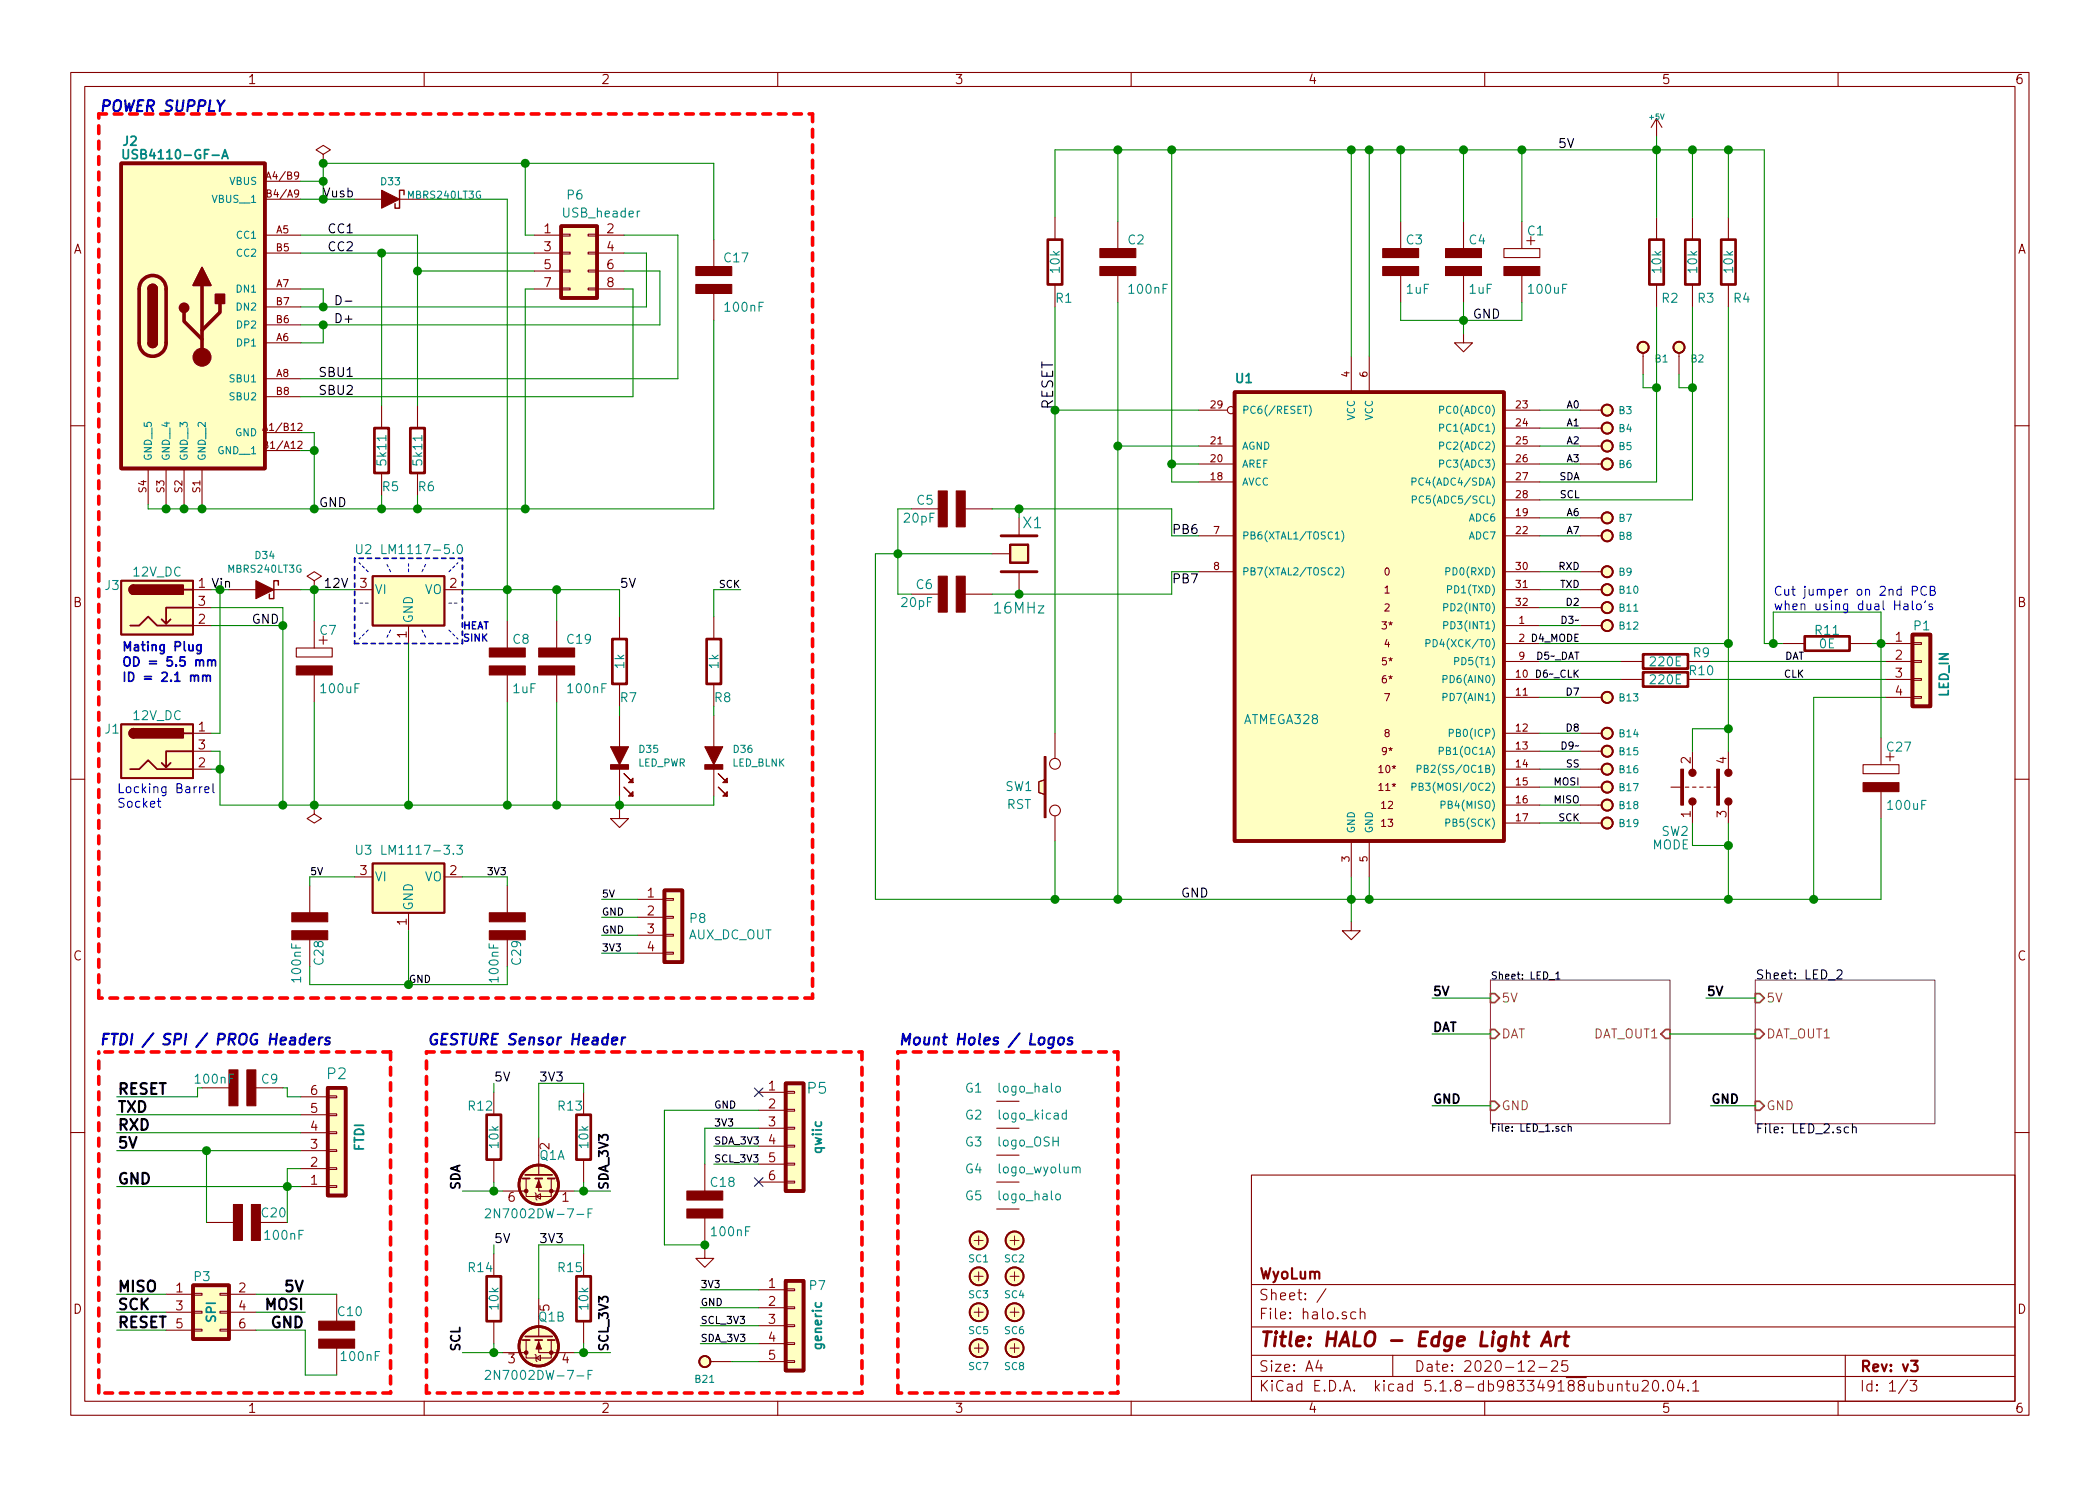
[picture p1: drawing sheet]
<svg xmlns="http://www.w3.org/2000/svg" width="297mm" height="210mm" viewBox="0 0 297 210" stroke-linecap="round" stroke-linejoin="round" font-family="sans-serif">
<defs><g id="words">
<text font-size="2.8" fill="#840000" x="178" y="190.5">Title: HALO - Edge Light Art</text>
<g font-size="2.1" fill="#0000c2">
<text x="14" y="15.8">POWER SUPPLY</text>
<text x="14" y="147.9">FTDI / SPI / PROG Headers</text>
<text x="60.3" y="147.9">GESTURE Sensor Header</text>
<text x="127" y="147.9">Mount Holes / Logos</text>
</g>
<g font-size="2.1" fill="#840000">
<text x="215.9" y="34.7">+</text>
<text x="45.1" y="91.2">+</text>
<text x="266.7" y="107.7">+</text>
<text x="178" y="184">Sheet: /</text>
<text x="178" y="181">WyoLum</text>
<text x="178" y="186.7">File: halo.sch</text>
<text x="178" y="196.9">KiCad E.D.A. kicad 5.1.8-db983349188ubuntu20.04.1</text>
<text x="178" y="194.1">Size: A4</text>
<text x="200" y="194.1">Date: 2020-12-25</text>
<text x="263" y="194.1">Rev: v3</text>
<text x="263" y="196.9">Id: 1/3</text>
</g>
<text font-size="2.1" fill="#008400" x="149" y="58" transform="rotate(-90 149 58)">RESET</text>
<g font-size="2.1" fill="#008484">
<text x="144.8" y="74.7">X1</text>
<text x="140.8" y="86.8">16MHz</text>
<text x="46.3" y="152.7">P2</text>
<text x="114.3" y="154.8">P5</text>
</g>
<g font-size="2.1">
<text x="16.5" y="154.9">RESET</text>
<text x="16.5" y="159.9">RXD</text>
<text x="16.5" y="157.4">TXD</text>
<text x="16.5" y="162.5">5V</text>
<text x="16.5" y="167.6">GND</text>
<text x="16.5" y="182.8">MISO</text>
<text x="16.5" y="185.3">SCK</text>
<text x="37.7" y="185.3">MOSI</text>
<text x="40.6" y="182.8">5V</text>
<text x="16.5" y="187.9">RESET</text>
<text x="38.5" y="187.9">GND</text>
</g>
<g font-size="1.8" fill="#840000">
<text x="35" y="11.9">1</text>
<text x="85" y="11.9">2</text>
<text x="135" y="11.9">3</text>
<text x="185" y="11.9">4</text>
<text x="235" y="11.9">5</text>
<text x="285" y="11.9">6</text>
<text x="10.4" y="35.9">A</text>
<text x="77" y="33">1</text>
<text x="77" y="35.6">3</text>
<text x="85.9" y="33">2</text>
<text x="85.9" y="35.6">4</text>
<text x="285.4" y="35.9">A</text>
<text x="77" y="38.1">5</text>
<text x="77" y="40.6">7</text>
<text x="85.9" y="38.1">6</text>
<text x="85.9" y="40.6">8</text>
<text x="51" y="83.2">3</text>
<text x="63.7" y="83.2">2</text>
<text x="10.4" y="85.9">B</text>
<text x="28.1" y="88.3">2</text>
<text x="28.1" y="85.7">3</text>
<text x="285.4" y="85.9">B</text>
<text x="57.5" y="90.3" transform="rotate(-90 57.5 90.3)">1</text>
<text x="268.1" y="90.8">1</text>
<text x="268.1" y="93.3">2</text>
<text x="268.1" y="95.9">3</text>
<text x="268.1" y="98.4">4</text>
<text x="28.1" y="103.5">1</text>
<text x="28.1" y="106">3</text>
<text x="28.1" y="108.6">2</text>
<text x="239.1" y="108" transform="rotate(-90 239.1 108)">2</text>
<text x="244.2" y="108" transform="rotate(-90 244.2 108)">4</text>
<text x="239.1" y="115.7" transform="rotate(-90 239.1 115.7)">1</text>
<text x="244.2" y="115.7" transform="rotate(-90 244.2 115.7)">3</text>
<text x="51" y="123.8">3</text>
<text x="63.7" y="123.8">2</text>
<text x="57.5" y="130.9" transform="rotate(-90 57.5 130.9)">1</text>
<text x="91.6" y="127">1</text>
<text x="91.6" y="129.5">2</text>
<text x="10.4" y="135.9">C</text>
<text x="91.6" y="132.1">3</text>
<text x="91.6" y="134.6">4</text>
<text x="285.4" y="135.9">C</text>
<text x="44" y="154.9">6</text>
<text x="108.7" y="154.3">1</text>
<text x="44" y="160">4</text>
<text x="44" y="157.5">5</text>
<text x="108.7" y="156.8">2</text>
<text x="108.7" y="159.4">3</text>
<text x="108.7" y="161.9">4</text>
<text x="44" y="167.6">1</text>
<text x="44" y="165.1">2</text>
<text x="44" y="162.6">3</text>
<text x="77.7" y="162.7" transform="rotate(-90 77.7 162.7)">2</text>
<text x="108.7" y="164.5">5</text>
<text x="108.7" y="167">6</text>
<text x="71.9" y="170">6</text>
<text x="79.5" y="170">1</text>
<text x="10.4" y="185.9">D</text>
<text x="24.9" y="182.9">1</text>
<text x="24.9" y="185.4">3</text>
<text x="33.8" y="182.9">2</text>
<text x="33.8" y="185.4">4</text>
<text x="77.7" y="185.5" transform="rotate(-90 77.7 185.5)">5</text>
<text x="108.7" y="182.2">1</text>
<text x="108.7" y="184.8">2</text>
<text x="285.4" y="185.9">D</text>
<text x="24.9" y="188">5</text>
<text x="33.8" y="188">6</text>
<text x="108.7" y="187.3">3</text>
<text x="108.7" y="189.9">4</text>
<text x="71.9" y="192.9">3</text>
<text x="79.5" y="192.9">4</text>
<text x="108.7" y="192.4">5</text>
<text x="35" y="199.9">1</text>
<text x="85" y="199.9">2</text>
<text x="135" y="199.9">3</text>
<text x="185" y="199.9">4</text>
<text x="235" y="199.9">5</text>
<text x="285" y="199.9">6</text>
</g>
<g font-size="1.8" fill="#008484">
<text x="17.4" y="20.6">J2</text>
<text x="18.5" y="22.5">USB4110-GF-A</text>
<text x="80.3" y="28.2">P6</text>
<text x="79.8" y="30.8">USB_header</text>
<text x="159.6" y="34.6">C2</text>
<text x="199" y="34.6">C3</text>
<text x="207.8" y="34.6">C4</text>
<text x="216.1" y="33.3">C1</text>
<text x="102.5" y="37.1">C17</text>
<text x="149.9" y="38.6" transform="rotate(-90 149.9 38.6)">10k</text>
<text x="159.8" y="41.6">100nF</text>
<text x="199" y="41.6">1uF</text>
<text x="207.9" y="41.6">1uF</text>
<text x="216.4" y="41.6">100uF</text>
<text x="235" y="38.6" transform="rotate(-90 235 38.6)">10k</text>
<text x="240.1" y="38.6" transform="rotate(-90 240.1 38.6)">10k</text>
<text x="245.2" y="38.6" transform="rotate(-90 245.2 38.6)">10k</text>
<text x="102.7" y="44.1">100nF</text>
<text x="149.4" y="42.8">R1</text>
<text x="235.1" y="42.8">R2</text>
<text x="240.2" y="42.8">R3</text>
<text x="245.3" y="42.8">R4</text>
<text x="174.9" y="54.2">U1</text>
<text x="54.7" y="65.7" transform="rotate(-90 54.7 65.7)">5k11</text>
<text x="59.7" y="65.7" transform="rotate(-90 59.7 65.7)">5k11</text>
<text x="54.1" y="69.5">R5</text>
<text x="59.2" y="69.5">R6</text>
<text x="129.7" y="71.4">C5</text>
<text x="128" y="74">20pF</text>
<text x="14.9" y="83.5">J3</text>
<text x="18.9" y="81.6">12V_DC</text>
<text x="50.3" y="78.4">U2</text>
<text x="54.9" y="78.4">LM1117-5.0</text>
<text x="129.6" y="83.4">C6</text>
<text x="45.3" y="89.8">C7</text>
<text x="53" y="84.1">VI</text>
<text x="58.4" y="88.3" transform="rotate(-90 58.4 88.3)">GND</text>
<text x="60" y="84.1">VO</text>
<text x="127.6" y="85.9">20pF</text>
<text x="256.8" y="89.8">R11</text>
<text x="270.8" y="89.2">P1</text>
<text x="72.6" y="91.1">C8</text>
<text x="80.3" y="91.1">C19</text>
<text x="88.3" y="94.6" transform="rotate(-90 88.3 94.6)">1k</text>
<text x="101.7" y="94.6" transform="rotate(-90 101.7 94.6)">1k</text>
<text x="233.5" y="94.3">220E</text>
<text x="239" y="95.5">R10</text>
<text x="239.5" y="93">R9</text>
<text x="257.4" y="91.7">0E</text>
<text x="18.9" y="101.9">12V_DC</text>
<text x="45.5" y="98.1">100uF</text>
<text x="72.6" y="98.1">1uF</text>
<text x="80.5" y="98.1">100nF</text>
<text x="87.8" y="99.4">R7</text>
<text x="101.1" y="99.4">R8</text>
<text x="233.5" y="96.8">220E</text>
<text x="275.6" y="98.6" transform="rotate(-90 275.6 98.6)">LED_IN</text>
<text x="14.9" y="103.8">J1</text>
<text x="176" y="102.5">ATMEGA328</text>
<text x="267" y="106.3">C27</text>
<text x="142.2" y="111.9">SW1</text>
<text x="142.4" y="114.5">RST</text>
<text x="235.1" y="118.3">SW2</text>
<text x="267.2" y="114.6">100uF</text>
<text x="50.3" y="120.9">U3</text>
<text x="53" y="124.7">VI</text>
<text x="54.9" y="120.9">LM1117-3.3</text>
<text x="60" y="124.7">VO</text>
<text x="233.7" y="120.2">MODE</text>
<text x="58.4" y="128.9" transform="rotate(-90 58.4 128.9)">GND</text>
<text x="97.6" y="130.6">P8</text>
<text x="45.8" y="136.5" transform="rotate(-90 45.8 136.5)">C28</text>
<text x="73.7" y="136.5" transform="rotate(-90 73.7 136.5)">C29</text>
<text x="97.3" y="132.9">AUX_DC_OUT</text>
<text x="42.6" y="138.8" transform="rotate(-90 42.6 138.8)">100nF</text>
<text x="70.5" y="138.8" transform="rotate(-90 70.5 138.8)">100nF</text>
<text x="37" y="153.3">C9</text>
<text x="136.6" y="154.6">G1</text>
<text x="141.5" y="154.6">logo_halo</text>
<text x="66.3" y="157.1">R12</text>
<text x="79" y="157.1">R13</text>
<text x="136.6" y="158.4">G2</text>
<text x="141.5" y="158.4">logo_kicad</text>
<text x="51.5" y="162.9" transform="rotate(-90 51.5 162.9)">FTDI</text>
<text x="70.5" y="162.4" transform="rotate(-90 70.5 162.4)">10k</text>
<text x="76.3" y="164.1">Q1A</text>
<text x="83.2" y="162.4" transform="rotate(-90 83.2 162.4)">10k</text>
<text x="100.6" y="167.9">C18</text>
<text x="116.3" y="163.1" transform="rotate(-90 116.3 163.1)">qwiic</text>
<text x="136.6" y="162.2">G3</text>
<text x="136.6" y="166">G4</text>
<text x="141.2" y="162.2">logo_OSH</text>
<text x="141.4" y="166">logo_wyolum</text>
<text x="37.1" y="172.3">C20</text>
<text x="70" y="172.4">2N7002DW-7-F</text>
<text x="136.6" y="169.8">G5</text>
<text x="141.5" y="169.8">logo_halo</text>
<text x="37.6" y="175.4">100nF</text>
<text x="100.8" y="174.9">100nF</text>
<text x="27.5" y="181.3">P3</text>
<text x="66.3" y="180">R14</text>
<text x="70.5" y="185.2" transform="rotate(-90 70.5 185.2)">10k</text>
<text x="79" y="180">R15</text>
<text x="83.2" y="185.2" transform="rotate(-90 83.2 185.2)">10k</text>
<text x="114.6" y="182.5">P7</text>
<text x="30.5" y="187.1" transform="rotate(-90 30.5 187.1)">SPI</text>
<text x="47.9" y="186.2">C10</text>
<text x="76.2" y="187">Q1B</text>
<text x="116.3" y="190.7" transform="rotate(-90 116.3 190.7)">generic</text>
<text x="48.4" y="192.6">100nF</text>
<text x="70" y="195.2">2N7002DW-7-F</text>
</g>
<g font-size="1.8">
<text x="220.3" y="20.9">5V</text>
<text x="45.8" y="27.9">Vusb</text>
<text x="46.6" y="33">CC1</text>
<text x="46.6" y="35.6">CC2</text>
<text x="47.9" y="45.7">D+</text>
<text x="208.3" y="45.1">GND</text>
<text x="45.4" y="53.3">SBU1</text>
<text x="45.4" y="55.9">SBU2</text>
<text x="45.1" y="71.7">GND</text>
<text x="165.7" y="75.6">PB6</text>
<text x="28.1" y="83.2">1 Vin</text>
<text x="45.7" y="83.2">12V</text>
<text x="87.6" y="83.2">5V</text>
<text x="165.7" y="82.5">PB7</text>
<text x="35.6" y="88.3">GND</text>
<text x="167" y="127">GND</text>
<text x="202.6" y="140.9">5V</text>
<text x="241.3" y="140.9">5V</text>
<text x="248.3" y="138.6">Sheet: LED_2</text>
<text x="202.6" y="146">DAT</text>
<text x="69.8" y="153">5V</text>
<text x="76.2" y="153">3V3</text>
<text x="202.6" y="156.2">GND</text>
<text x="241.9" y="156.2">GND</text>
<text x="248.3" y="160.4">File: LED_2.sch</text>
<text x="65.1" y="168.5" transform="rotate(-90 65.1 168.5)">SDA</text>
<text x="86.1" y="168.5" transform="rotate(-90 86.1 168.5)">SDA_3V3</text>
<text x="69.8" y="175.9">5V</text>
<text x="76.2" y="175.9">3V3</text>
<text x="65.1" y="191.4" transform="rotate(-90 65.1 191.4)">SCL</text>
<text x="86.1" y="191.4" transform="rotate(-90 86.1 191.4)">SCL_3V3</text>
</g>
<g font-size="1.8" fill="#0000c2">
<text x="250.8" y="84.3">Cut jumper on 2nd PCB</text>
<text x="250.8" y="86.4">when using dual Halo's</text>
<text x="17.1" y="92.1">Mating Plug</text>
<text x="17.1" y="94.3">OD = 5.5 mm</text>
<text x="17.1" y="96.5">ID = 2.1 mm</text>
<text x="16.5" y="112.2">Locking Barrel</text>
<text x="16.5" y="114.3">Socket</text>
</g>
<g font-size="1.8" fill="#848400">
<text x="212.3" y="141.9">5V</text>
<text x="249.8" y="141.9">5V</text>
<text x="212.3" y="146.9">DAT</text>
<text x="225.3" y="146.9">DAT_OUT1</text>
<text x="249.8" y="146.9">DAT_OUT1</text>
<text x="212.3" y="157.1">GND</text>
<text x="249.8" y="157.1">GND</text>
</g>
<text font-size="1.8" fill="#008400" x="27.8" y="153.3">100nF</text>
<g font-size="1.4" fill="#008484">
<text x="30.1" y="28.7">VBUS__1</text>
<text x="32.5" y="26.2">VBUS</text>
<text x="53.9" y="26.2">D33</text>
<text x="57.8" y="28.1">MBRS240LT3G</text>
<text x="33.6" y="33.8">CC1</text>
<text x="33.6" y="41.4">DN1</text>
<text x="33.6" y="36.3">CC2</text>
<text x="33.6" y="43.9">DN2</text>
<text x="33.7" y="46.5">DP2</text>
<text x="33.7" y="49">DP1</text>
<text x="234.1" y="51.3">B1</text>
<text x="239.2" y="51.3">B2</text>
<text x="32.7" y="54.1">SBU1</text>
<text x="32.7" y="56.6">SBU2</text>
<text x="175.6" y="58.5">PC6(/RESET)</text>
<text x="191.6" y="59.5" transform="rotate(-90 191.6 59.5)">VCC</text>
<text x="194.2" y="59.5" transform="rotate(-90 194.2 59.5)">VCC</text>
<text x="204.2" y="58.5">PC0(ADC0)</text>
<text x="229" y="58.6">B3</text>
<text x="21.5" y="65.3" transform="rotate(-90 21.5 65.3)">GND__5</text>
<text x="24" y="65.3" transform="rotate(-90 24 65.3)">GND__4</text>
<text x="26.5" y="65.3" transform="rotate(-90 26.5 65.3)">GND__3</text>
<text x="29.1" y="65.3" transform="rotate(-90 29.1 65.3)">GND__2</text>
<text x="30.9" y="64.3">GND__1</text>
<text x="33.3" y="61.7">GND</text>
<text x="175.6" y="63.6">AGND</text>
<text x="204.2" y="61.1">PC1(ADC1)</text>
<text x="204.2" y="63.6">PC2(ADC2)</text>
<text x="229" y="63.7">B5</text>
<text x="229" y="61.1">B4</text>
<text x="175.6" y="68.7">AVCC</text>
<text x="175.6" y="66.2">AREF</text>
<text x="200.8" y="68.7">PC4(ADC4/SDA)</text>
<text x="200.9" y="71.2">PC5(ADC5/SCL)</text>
<text x="204.2" y="66.2">PC3(ADC3)</text>
<text x="229" y="66.2">B6</text>
<text x="175.6" y="76.3">PB6(XTAL1/TOSC1)</text>
<text x="207.8" y="73.8">ADC6</text>
<text x="207.8" y="76.3">ADC7</text>
<text x="229" y="76.4">B8</text>
<text x="229" y="73.8">B7</text>
<text x="32.4" y="81">MBRS240LT3G</text>
<text x="36.2" y="79.1">D34</text>
<text x="175.6" y="81.4">PB7(XTAL2/TOSC2)</text>
<text x="205" y="81.4">PD0(RXD)</text>
<text x="205.2" y="83.9">PD1(TXD)</text>
<text x="229" y="81.5">B9</text>
<text x="229.1" y="84">B10</text>
<text x="205" y="89">PD3(INT1)</text>
<text x="205" y="86.5">PD2(INT0)</text>
<text x="229.1" y="89.1">B12</text>
<text x="229.1" y="86.5">B11</text>
<text x="203" y="91.6">PD4(XCK/T0)</text>
<text x="206.4" y="94.1">PD5(T1)</text>
<text x="204.8" y="96.6">PD6(AIN0)</text>
<text x="204.8" y="99.2">PD7(AIN1)</text>
<text x="229.1" y="99.2">B13</text>
<text x="90.5" y="106.5">D35</text>
<text x="103.8" y="106.5">D36</text>
<text x="204.1" y="106.8">PB1(OC1A)</text>
<text x="205.7" y="104.3">PB0(ICP)</text>
<text x="229.1" y="106.9">B15</text>
<text x="229.1" y="104.3">B14</text>
<text x="90.2" y="108.5">LED_PWR</text>
<text x="103.6" y="108.5">LED_BLNK</text>
<text x="201.1" y="111.9">PB3(MOSI/OC2)</text>
<text x="201.8" y="109.3">PB2(SS/OC1B)</text>
<text x="229.1" y="111.9">B17</text>
<text x="229.1" y="109.4">B16</text>
<text x="191.6" y="118" transform="rotate(-90 191.6 118)">GND</text>
<text x="194.2" y="118" transform="rotate(-90 194.2 118)">GND</text>
<text x="204.4" y="114.4">PB4(MISO)</text>
<text x="205" y="117">PB5(SCK)</text>
<text x="229.1" y="114.5">B18</text>
<text x="229.1" y="117">B19</text>
<text x="137.1" y="178.6">SC1</text>
<text x="142.1" y="178.6">SC2</text>
<text x="137.1" y="183.7">SC3</text>
<text x="142.1" y="183.7">SC4</text>
<text x="137.1" y="188.8">SC5</text>
<text x="142.1" y="188.8">SC6</text>
<text x="98.4" y="195.7">B21</text>
<text x="137.1" y="193.8">SC7</text>
<text x="142.1" y="193.8">SC8</text>
</g>
<g font-size="1.4" fill="#840000">
<text x="38" y="25.4">A4/B9</text>
<text x="38" y="27.9">B4/A9</text>
<text x="39.1" y="33">A5</text>
<text x="39.1" y="35.6">B5</text>
<text x="39.1" y="40.6">A7</text>
<text x="39.1" y="45.7">B6</text>
<text x="39.1" y="43.2">B7</text>
<text x="39.1" y="48.3">A6</text>
<text x="39.1" y="53.3">A8</text>
<text x="190.9" y="53.3" transform="rotate(-90 190.9 53.3)">4</text>
<text x="193.4" y="53.3" transform="rotate(-90 193.4 53.3)">6</text>
<text x="39.1" y="55.9">B8</text>
<text x="171.3" y="57.8">29</text>
<text x="214.5" y="57.8">23</text>
<text x="37.6" y="61">A1/B12</text>
<text x="37.6" y="63.5">B1/A12</text>
<text x="171.3" y="65.4">20</text>
<text x="171.3" y="62.9">21</text>
<text x="214.5" y="60.3">24</text>
<text x="214.5" y="62.9">25</text>
<text x="214.5" y="65.4">26</text>
<text x="20.7" y="69.7" transform="rotate(-90 20.7 69.7)">S4</text>
<text x="23.2" y="69.7" transform="rotate(-90 23.2 69.7)">S3</text>
<text x="25.8" y="69.7" transform="rotate(-90 25.8 69.7)">S2</text>
<text x="28.3" y="69.7" transform="rotate(-90 28.3 69.7)">S1</text>
<text x="171.3" y="67.9">18</text>
<text x="214.5" y="67.9">27</text>
<text x="214.5" y="70.5">28</text>
<text x="171.7" y="75.6">7</text>
<text x="214.5" y="73">19</text>
<text x="214.5" y="75.6">22</text>
<text x="171.7" y="80.6">8</text>
<text x="195.8" y="81.4">0</text>
<text x="195.8" y="84">1</text>
<text x="214.5" y="80.6">30</text>
<text x="214.5" y="83.2">31</text>
<text x="195.6" y="89">3*</text>
<text x="195.8" y="86.5">2</text>
<text x="214.5" y="85.7">32</text>
<text x="214.9" y="88.3">1</text>
<text x="195.6" y="94.1">5*</text>
<text x="195.8" y="91.6">4</text>
<text x="214.5" y="95.9">10</text>
<text x="214.9" y="90.8">2</text>
<text x="214.9" y="93.3">9</text>
<text x="195.6" y="96.7">6*</text>
<text x="195.8" y="99.2">7</text>
<text x="214.5" y="98.4">11</text>
<text x="195.6" y="106.8">9*</text>
<text x="195.8" y="104.3">8</text>
<text x="214.5" y="103.5">12</text>
<text x="214.5" y="106">13</text>
<text x="195.1" y="109.4">10*</text>
<text x="195.1" y="111.9">11*</text>
<text x="214.5" y="108.6">14</text>
<text x="214.5" y="111.1">15</text>
<text x="214.5" y="113.7">16</text>
<text x="195.4" y="114.4">12</text>
<text x="195.4" y="117">13</text>
<text x="214.5" y="116.2">17</text>
<text x="190.9" y="121.9" transform="rotate(-90 190.9 121.9)">3</text>
<text x="193.4" y="121.9" transform="rotate(-90 193.4 121.9)">5</text>
</g>
<g font-size="1.4">
<text x="221.7" y="57.8">A0</text>
<text x="221.7" y="65.4">A3</text>
<text x="221.7" y="62.9">A2</text>
<text x="221.7" y="60.3">A1</text>
<text x="220.5" y="67.9">SDA</text>
<text x="220.7" y="70.5">SCL</text>
<text x="221.7" y="75.6">A7</text>
<text x="221.7" y="73">A6</text>
<text x="101.8" y="83.2">SCK</text>
<text x="220.5" y="80.6">RXD</text>
<text x="220.7" y="83.2">TXD</text>
<text x="221.7" y="85.7">D2</text>
<text x="221.7" y="88.3">D3</text>
<text x="216.7" y="90.8">D4_MODE</text>
<text x="218" y="93.3">D5_DAT</text>
<text x="218" y="95.9">D6_CLK</text>
<text x="252.4" y="95.9">CLK</text>
<text x="252.4" y="93.3">DAT</text>
<text x="221.7" y="98.4">D7</text>
<text x="221.7" y="103.5">D8</text>
<text x="221.7" y="106">D9</text>
<text x="219.9" y="111.1">MOSI</text>
<text x="219.9" y="113.7">MISO</text>
<text x="221.6" y="108.6">SS</text>
<text x="220.5" y="116.2">SCK</text>
<text x="43.8" y="123.8">5V</text>
<text x="69.2" y="123.8">3V3</text>
<text x="85.1" y="129.5">GND</text>
<text x="85.1" y="127">5V</text>
<text x="85.1" y="132.1">GND</text>
<text x="85.1" y="134.6">3V3</text>
<text x="57.8" y="139.1">GND</text>
<text x="210.8" y="138.6">Sheet: LED_1</text>
<text x="101" y="156.8">GND</text>
<text x="101" y="161.9">SDA_3V3</text>
<text x="101" y="159.4">3V3</text>
<text x="210.8" y="160.1">File: LED_1.sch</text>
<text x="101" y="164.5">SCL_3V3</text>
<text x="99.1" y="182.2">3V3</text>
<text x="99.1" y="184.8">GND</text>
<text x="99.1" y="187.3">SCL_3V3</text>
<text x="99.1" y="189.9">SDA_3V3</text>
</g>
<g font-size="1.4" fill="#0000c2">
<text x="65.4" y="89">HEAT</text>
<text x="65.4" y="90.8">SINK</text>
</g>
<text font-size="1.1" fill="#008484" x="233.3" y="16.9">+5V</text>
</g></defs>
<g fill="none" stroke="#840000" stroke-width=".15">
<path d="M10 10.3h277v189.9h-277zM12 12.2h273v186.1h-273zM60 10.3v1.9M110 10.3v1.9M160 10.3v1.9M210 10.3v1.9M234.3 16.8v2.5M234.3 16.8l-.7 1.2M234.3 16.8l.8 1.2M260 10.3v1.9M37.5 28.2h5M37.5 25.6h5"/>
<path d="M37.5 33.3h5M37.5 35.8h5M45.7 21.8l1-.6-1-.6-1 .6 1 .6v1.3M45.7 23.1h.1M50.2 28.2h3.8M56.5 28.2h3.8M75.6 33.3h3.8M75.6 35.8h3.8M75.6 38.3h3.8M79.4 38.2h1.2v.3h-1.2zM79.4 35.7h1.2v.2h-1.2zM79.4 33.1h1.2v.3h-1.2z"/>
<path d="M83.2 38.2h1.3v.3h-1.3zM83.2 35.7h1.3v.2h-1.3zM83.2 33.1h1.3v.3h-1.3zM84.5 33.3h3.8M84.5 35.8h3.8M84.5 38.3h3.8M101 33.9v3.8M149.2 30.7v3.2M158.1 31.4v3.8M158.1 39v3.8M198.1 31.4v3.8M198.1 39v3.8"/>
<path d="M207 31.4v3.8M207 39v3.8M212.7 35.2h5.1v1.2h-5.1zM215.3 31.4v3.8M215.3 39v3.8M234.3 30.7v3.2M239.4 30.7v3.2M244.5 30.7v3.2M37.5 48.5h5M37.5 40.9h5M37.5 53.6h5M37.5 46h5"/>
<path d="M37.5 43.4h5M37.5 56.1h5M42.1 60l.4-.1 .2 .3-.6 .7h.6M54 57.4v3.2M59.1 57.4v3.2M75.6 40.9h3.8M79.4 40.8h1.2v.2h-1.2zM83.2 40.8h1.3v.2h-1.3zM84.5 40.9h3.8M101 41.5v3.8M149.2 40.3v3.1M169.5 58h4.1"/>
<path d="M191.1 50.4v5.1M193.7 50.4v5.1M207 47.2v1.3h1.3l-1.3 1.3-1.3-1.3h1.3M212.7 58h5.1M223.5 58h3.1M232.4 49.9v3.1M234.3 40.3v3.1M237.5 49.9v3.1M239.4 40.3v3.1M244.5 40.3v3.1M10 60.2h2M21 66.3v5.1"/>
<path d="M23.5 66.3v5.1M26 66.3v5.1M28.6 66.3v5.1M37.5 61.2h5M37.5 63.7h5M42.1 62.5l.4-.1 .2 .3-.6 .7h.6M54 66.9v3.2M59.1 66.9v3.2M128.9 72h3.8M136.5 72h3.8M140.3 78.4h2.6M144.1 73.3v2.5"/>
<path d="M169.5 68.2h5.1M169.5 65.7h5.1M169.5 63.1h5.1M169.5 75.8h5.1M212.7 68.2h5.1M212.7 73.3h5.1M212.7 65.7h5.1M212.7 63.1h5.1M212.7 75.8h5.1M212.7 60.6h5.1M212.7 70.7h5.1M223.5 73.3h3.1"/>
<path d="M223.5 65.7h3.1M223.5 63.1h3.1M223.5 75.8h3.1M223.5 60.6h3.1M285 60.2h2M27.3 88.5h2.5M27.3 83.4h2.5M27.3 86h2.5M32.4 83.4h3.8M38.7 83.4h3.8M41.9 91.7h5.1v1.3h-5.1zM44.4 82.2l1.1-.7-1.1-.6-1 .6 1 .7v1.2"/>
<path d="M44.4 83.4h.1M44.4 87.9v3.8M44.4 95.5v3.8M50.2 83.4h2.5M57.8 88.5v2.6M62.9 83.4h2.5M71.8 87.9v3.8M71.8 95.5v3.8M78.7 87.9v3.8M78.7 95.5v3.8M87.6 87.2v3.2M87.6 96.8v3.1"/>
<path d="M101 87.2v3.2M101 96.8v3.1M128.9 84.1h3.8M136.5 84.1h3.8M144.1 80.9v2.5M169.5 80.9h5.1M212.7 91.1h5.1M212.7 88.5h5.1M212.7 96.1h5.1M212.7 98.7h5.1M212.7 80.9h5.1M212.7 83.4h5.1"/>
<path d="M212.7 86h5.1M212.7 93.6h5.1M223.5 88.5h3.1M223.5 98.7h3.1M223.5 80.9h3.1M223.5 83.4h3.1M223.5 86h3.1M229.2 96.1h3.2M229.2 93.6h3.2M238.8 96.1h3.1M238.8 93.6h3.1M252.1 91.1h3.2"/>
<path d="M261.6 91.1h3.2M266.7 91.1h3.8M266.7 96.1h3.8M266.7 98.7h3.8M266.7 93.6h3.8M270.5 98.5h1.3v.3h-1.3zM270.5 96h1.3v.3h-1.3zM270.5 93.5h1.3v.2h-1.3zM270.5 90.9h1.3v.3h-1.3zM10 110.3h2M27.3 103.8h2.5M27.3 108.8h2.5"/>
<path d="M27.3 106.3h2.5M44.4 113.9v1.3l1.1 .6-1.1 .7-1-.7 1-.6M44.4 113.9h.1M87.6 114.5v1.3h1.3l-1.3 1.3-1.2-1.3h1.2M87.6 101.2v4.5M87.6 108.8v3.8M101 101.2v4.5M101 108.8v3.8M147.7 110.4l-.8 .2v1.5l.8 .3M149.2 103.8v3.5M149.2 115.4v3.6M191.1 119v5.1"/>
<path d="M193.7 119v5.1M212.7 103.8h5.1M212.7 108.8h5.1M212.7 106.3h5.1M212.7 111.4h5.1M212.7 113.9h5.1M212.7 116.5h5.1M223.5 103.8h3.1M223.5 108.8h3.1M223.5 106.3h3.1M223.5 111.4h3.1M223.5 113.9h3.1"/>
<path d="M223.5 116.5h3.1M236.3 111.4h1.8M238.4 111.4h.5M239.4 106.3v2.5M239.4 113.9v2.6M239.4 111.4h.5M240.4 111.4h.5M241.4 111.4h.5M242.4 111.4h.6M244.5 106.3v2.5M244.5 113.9v2.6M263.5 108.2h5.1v1.3h-5.1z"/>
<path d="M266.1 104.4v3.8M266.1 112v3.8M285 110.3h2M43.8 125.3v3.9M43.8 133v3.8M50.2 124.1h2.5M57.8 129.2v2.5M62.9 124.1h2.5M71.8 125.3v3.9M71.8 133v3.8M90.2 127.2h3.8M90.2 129.8h3.8"/>
<path d="M90.2 132.3h3.8M90.2 134.9h3.8M94 134.7h1.2v.3h-1.2zM94 132.2h1.2v.3h-1.2zM94 129.7h1.2v.2h-1.2zM94 127.1h1.2v.3h-1.2zM191.1 130.4v1.3h1.3l-1.3 1.3-1.2-1.3h1.2M28.6 153.9h3.8M36.2 153.9h3.8M42.5 157.7h3.9M42.5 155.2h3.9M46.4 155.1h1.2v.2h-1.2z"/>
<path d="M46.4 157.6h1.2v.3h-1.2zM69.8 154.6v3.1M82.5 154.6v3.1M107.3 159.6h3.8M107.3 154.6h3.8M107.3 157.1h3.8M111.1 159.5h1.3v.3h-1.3zM111.1 157h1.3v.2h-1.3zM111.1 154.4h1.3v.3h-1.3zM141 155.8h3.1M141 159.6h3.1M10 160.2h2"/>
<path d="M29.2 173h3.8M36.8 173h3.8M42.5 160.3h3.9M42.5 167.9h3.9M42.5 165.3h3.9M42.5 162.8h3.9M46.4 160.1h1.2v.3h-1.2zM46.4 162.7h1.2v.2h-1.2zM46.4 165.2h1.2v.3h-1.2zM46.4 167.8h1.2v.2h-1.2zM69.8 164.1v3.2M69.8 177.4v3.2"/>
<path d="M71.1 168.5h3.3M74.4 166.7v2.6h3.6v-2.6M75.7 168.8l.1 .1v.8l.1 .1M75.8 169.3l.7-.4v.8zM76.2 166.7v1.8h5.1M76.2 160.9v5.3M82.5 164.1v3.2M82.5 177.4v3.2M99.7 176.8v1.2h1.3l-1.3 1.3-1.3-1.3h1.3M99.7 164.7v3.8M99.7 172.3v3.8M107.3 162.2h3.8"/>
<path d="M107.3 164.7h3.8M107.3 167.3h3.8M111.1 167.1h1.3v.3h-1.3zM111.1 164.6h1.3v.2h-1.3zM111.1 162h1.3v.3h-1.3zM141 171.1h3.1M141 163.4h3.1M141 167.3h3.1M177 166.3h108v32h-108zM285 160.2h2M23.5 183.1h3.8M23.5 185.7h3.8"/>
<path d="M23.5 188.2h3.8M27.3 188.1h1.3v.2h-1.3zM27.3 185.5h1.3v.3h-1.3zM27.3 183h1.3v.3h-1.3zM31.1 188.1h1.3v.2h-1.3zM31.1 185.5h1.3v.3h-1.3zM31.1 183h1.3v.3h-1.3zM32.4 183.1h3.8M32.4 185.7h3.8M32.4 188.2h3.8M47.6 183.1v3.8M47.6 190.7v3.9"/>
<path d="M60 198.3v1.9M69.8 186.9v3.2M71.1 191.4h3.3M74.4 189.6v2.5h3.6v-2.5M75.7 191.6l.1 .2v.7l.1 .2M75.8 192.1l.7-.3v.7zM76.2 189.6v1.8h5.1M76.2 183.8v5.3M82.5 186.9v3.2M100.5 192.7h3M107.3 182.5h3.8M107.3 185h3.8"/>
<path d="M107.3 187.6h3.8M107.3 190.1h3.8M107.3 192.7h3.8M110 198.3v1.9M111.1 192.5h1.3v.3h-1.3zM111.1 190h1.3v.2h-1.3zM111.1 187.4h1.3v.3h-1.3zM111.1 184.9h1.3v.3h-1.3zM111.1 182.4h1.3v.2h-1.3zM160 198.3v1.9M177 194.8h108M177 191.8h108"/>
<path d="M177 187.8h108M177 181.8h108M186.5 192.5l-.4 1h1M186.8 193v1M187.6 182.3l-1.3 2M191.8 185.7a.48 .48 0 0 0-.7 0v.2v.6a.48 .48 0 0 0 .7 0M192.4 185.7a.41 .41 0 0 1 .7 .1v.8M192.4 185.1v1.5M197 191.8v3M210 198.3v1.9M216.2 192.7l.2-.2 .5 .1a.4 .4 0 0 1 .1 .6l-.9 .8h.9M217.7 193.5h1.1"/>
<path d="M219.5 192.7l.2-.2h.3a.41 .41 0 0 1 .3 .7l-.9 .8h.9M221.7 192.5h-.7l-.1 .7h.1a.62 .62 0 0 1 .7 0l.1 .2-.1 .5-.2 .1h-.4l-.2-.1M228.8 196a.38 .38 0 0 1 .6 0v.8M228.8 195.8v1M229.9 195.8h.6M230.1 195.3v1.3l.1 .1 .3 .1M231 195.8v.8a.37 .37 0 0 0 .6 .1M231.6 195.8v1M232.3 195.5l.2-.2h.4a.41 .41 0 0 1 .2 .7l-.9 .8h.9M233.9 195.4a.36 .36 0 0 1 .6 .2 .77 .77 0 0 1-.4 1.2 1 1 0 0 1-.2-1.4zM235.2 196.7h.1l-.1 .1v-.1v.1M236 195.5a.35 .35 0 0 1 .4-.2 .35 .35 0 0 1 .3 .3 .77 .77 0 0 1-.5 1.2 .9 .9 0 0 1-.2-1.3z"/>
<path d="M237.6 195.2l-.3 1.1h.9M238 195.8v1M238.8 196.7h.1l-.1 .1-.1-.1h.1v.1M239.4 195.8l.5-.5v1.5M239.4 196.8h.9M260 198.3v1.9M261 191.8v6.5M269.8 195.2l-1.2 2M270.2 195.3h.9l-.5 .6 .4 .1 .1 .2-.1 .5-.2 .1h-.4l-.2-.1"/>
<circle cx="174.1" cy="58" r=".51"/>
<circle cx="149.2" cy="114.7" r=".76"/>
<circle cx="149.2" cy="108.1" r=".76"/>
</g>
<path d="M142.9 77.1h2.5v2.5h-2.5zM270.3 192.5h.9l-.5 .6 .5 .1v.2v.5l-.2 .1h-.5l-.2-.1" fill="none" stroke="#840000" stroke-width=".3"/>
<path d="M141.6 75.8h5.1M141.6 80.9h5.1M218 190.4l.9-2 .5 2M218.3 189.9h.9M220.2 189.1l-.2 1.3M220.8 189.1a.54 .54 0 0 0-.7 .4M221.2 189.1h.7M221.5 188.4l-.2 1.8 .1 .1 .3 .1" fill="none" stroke="#840000" stroke-width=".41"/>
<path d="M210.8 138.7h25.4v20.3h-25.4zM248.3 138.7h25.4v20.3h-25.4z" fill="none" stroke="#840084" stroke-width=".15"/>
<g fill="none" stroke="#000" stroke-width=".15">
<path d="M47.5 41.8a.65 .65 0 0 1 .8 .5 .65 .65 0 0 1-.5 .8h-.3zM48.8 42.6h1M217.3 94.8a.51 .51 0 0 1 .6 .5 .51 .51 0 0 1-.6 .5zM217.5 92.3a.51 .51 0 0 1 .6 .5 .51 .51 0 0 1-.6 .5zM221 87.2a.51 .51 0 0 1 .5 .5 .51 .51 0 0 1-.5 .5zM221 105a.51 .51 0 0 1 .5 .5 .51 .51 0 0 1-.5 .5zM219.1 138.6h.8M220.1 137.8l.3-.3v1M220.1 138.5h.5M259.8 137.4l.2-.2h.3l.2 .2 .1 .2-.1 .2-.7 .7h.8M221.4 159.4h-.3l-.2 .2 .1 .4h.4M221.8 159.5l.1-.1a.23 .23 0 0 1 .3 .1v.6"/>
<path d="M221.8 159v1.1M261.5 159.5h-.4l-.2 .2v.4l.1 .1h.5M262 159.6l.1-.1a.31 .31 0 0 1 .5 .1v.7M262 159v1.3"/>
</g>
<path d="M210.8 140.6h.7l.6 .6-.6 .7h-.7zM210.8 155.8h.7l.6 .7-.6 .6h-.7zM210.8 145.7h.7l.6 .6-.6 .6h-.7zM235.6 145.7h.6v1.2h-.6l-.7-.6zM248.3 140.6h.6l.7 .6-.7 .7h-.6zM248.3 155.8h.6l.7 .7-.7 .6h-.6zM248.3 145.7h.6l.7 .6-.7 .6h-.6z" fill="none" stroke="#848400" stroke-width=".25"/>
<g fill="#840000" stroke="#840000" stroke-width=".15">
<path d="M32.4 151.4h1.3v5.1h-1.3z"/>
<path d="M34.9 151.4h1.3v5.1h-1.3z"/>
<path d="M263.5 110.7h5.1v1.3h-5.1z"/>
<path d="M54 26.9l2.5 1.3-2.5 1.3z"/>
<path d="M86.4 108.2h2.5v.6h-2.5z"/>
<path d="M86.4 105.7h2.5l-1.3 2.5z"/>
<path d="M88.3 109.5l1.2 1.2h-.6l.6-.6v.6z"/>
<path d="M88.3 111.4l1.2 1.2h-.6l.6-.6v.6z"/>
<path d="M155.6 37.7h5.1v1.3h-5.1z"/>
<path d="M155.6 35.2h5.1v1.2h-5.1z"/>
<path d="M147.7 107.1h.3v8.6h-.3z"/>
<path d="M99.7 108.2h2.5v.6h-2.5z"/>
<path d="M99.7 105.7h2.5l-1.2 2.5z"/>
<path d="M101.6 109.5l1.3 1.2h-.7l.7-.6v.6z"/>
<path d="M101.6 111.4l1.3 1.2h-.7l.7-.6v.6z"/>
<path d="M98.4 40.3h5.1v1.2h-5.1z"/>
<path d="M98.4 37.7h5.1v1.3h-5.1z"/>
<path d="M36.2 82.2l2.5 1.2-2.5 1.3z"/>
<path d="M76.2 94.2h5.1v1.3h-5.1z"/>
<path d="M76.2 91.7h5.1v1.3h-5.1z"/>
<path d="M45.1 186.9h5.1v1.3h-5.1z"/>
<path d="M45.1 189.5h5.1v1.2h-5.1z"/>
<path d="M97.2 171.1h5v1.2h-5z"/>
<path d="M97.2 168.5h5v1.3h-5z"/>
<path d="M35.6 170.4h1.2v5.1h-1.2z"/>
<path d="M33 170.4h1.3v5.1h-1.3z"/>
<path d="M41.9 94.2h5.1v1.3h-5.1z"/>
<path d="M69.2 94.2h5.1v1.3h-5.1z"/>
<path d="M69.2 91.7h5.1v1.3h-5.1z"/>
<path d="M242.8 108.8h.4v5.1h-.4z"/>
<path d="M237.7 108.8h.4v5.1h-.4z"/>
<path d="M212.7 37.7h5.1v1.3h-5.1z"/>
<path d="M204.5 37.7h5v1.3h-5z"/>
<path d="M204.5 35.2h5v1.2h-5z"/>
<path d="M195.6 37.7h5.1v1.3h-5.1z"/>
<path d="M195.6 35.2h5.1v1.2h-5.1z"/>
<path d="M69.2 131.7h5.1v1.3h-5.1z"/>
<path d="M69.2 129.2h5.1v1.2h-5.1z"/>
<path d="M41.3 131.7h5.1v1.3h-5.1z"/>
<path d="M41.3 129.2h5.1v1.2h-5.1z"/>
<path d="M135.3 81.5h1.2v5.1h-1.2z"/>
<path d="M132.7 81.5h1.3v5.1h-1.3z"/>
<path d="M132.7 69.5h1.3v5h-1.3z"/>
<path d="M135.3 69.5h1.2v5h-1.2z"/>
<path d="M76.2 189.9l.4 1h-.8z"/>
<path d="M76.2 167l.4 1h-.8z"/>
<circle cx="28.6" cy="50.5" r="1.27"/>
<circle cx="244.5" cy="113.4" r=".51"/>
<circle cx="239.4" cy="113.4" r=".51"/>
<circle cx="244.5" cy="109.3" r=".51"/>
<circle cx="239.4" cy="109.3" r=".51"/>
<circle cx="78" cy="191.4" r=".25"/>
<circle cx="74.4" cy="191.4" r=".25"/>
<circle cx="78" cy="168.5" r=".25"/>
<circle cx="74.4" cy="168.5" r=".25"/>
</g>
<g fill="none" stroke="#008484" stroke-width=".15">
<path d="M184.4 57.5h.5M185.2 57.3a1.2 1.2 0 0 1 0 1.6M203.6 58h.5l.1-.2v-.2l-.6-.1v1M54 77.1v1.2h.6M64.8 77.2v-.1a.28 .28 0 0 1 .3 0 .28 .28 0 0 1 .2 .2 .64 .64 0 0 1-.3 1l-.3-.2v-.3zM188.9 75.5l.3-.2v1M188.9 76.3h.5M189.8 75.1a1.2 1.2 0 0 1 0 1.6M199.7 68.2l.5-.1 .1-.1v-.3l-.6-.1v1.1M199.8 70.7h.5l.1-.2-.1-.2-.5-.1v1M203.6 60.5h.5l.1-.2v-.2l-.6-.1v1M203.6 63.1l.5-.1 .1-.1v-.3h-.6v1"/>
<path d="M203.6 65.6h.5l.1-.2v-.2l-.6-.1v1M188.9 80.4l.4-.1 .1 .1v.2v.2l-.6 .6h.6M189.8 80.2a1.2 1.2 0 0 1 0 1.5M201.7 91h.5l.1-.2-.1-.2-.5-.1v1M204.1 96.1h.5l.1-.2-.1-.2-.5-.1v1M204.1 98.6h.5l.1-.2-.1-.2-.5-.1v1M204.2 88.5l.5-.1 .1-.1-.1-.3h-.5v1M204.2 85.9h.5l.1-.2-.1-.2-.5-.1v1M204.5 80.9l.5-.1v-.4l-.5-.1v1.1M204.7 83.4h.5l.1-.2v-.2l-.6-.1v1M205.8 93.6l.4-.1 .1-.1v-.3l-.5-.1v1.1M54 119.6v1.3h.6"/>
<path d="M64.6 119.6h.8l-.4 .5 .3 .1 .1 .4-.2 .3h-.4l-.2-.2M199.7 111.3h.5l.1-.2v-.2l-.6-.1v1M200.5 108.8h.4l.1-.4-.5-.1v1M203.6 106.3l.5-.1 .1-.1-.1-.3-.5-.1v1.1M203.8 113.9l.5-.1 .1-.1v-.3h-.6v1M204.5 116.4h.5v-.4l-.5-.1v1M205 103.7h.5v-.4l-.5-.1v1M149.5 153.7h.2l.2 .1 .1 .5-.1 .2h-.3l-.2-.1-.1-.5zM150.8 157.6l-.3-.1-.3 .2 .1 .6h.5M150.8 157.1v1.2M68.7 171.2l.1-.2h.3l.2 .2 .1 .2-.1 .2-.7 .7h.8M83.2 171.6h.4"/>
<path d="M83.8 171h-.6v1.3M149.4 169.1l.2-.2 .3 .2 .1 .4-.1 .2-.3 .1-.2-.2zM152.2 165.3a.31 .31 0 0 1 .5-.1l.1 .8M68.7 194l.1-.1h.3l.2 .1 .1 .3-.1 .2-.7 .7h.8M83.2 194.5h.4M83.8 193.9h-.6v1.3"/>
</g>
<g fill="none" stroke="#840000" stroke-width=".38">
<path d="M148.2 33.9h2v6.4h-2zM233.3 33.9h2v6.4h-2zM238.4 33.9h2v6.4h-2zM243.5 33.9h2v6.4h-2zM53 60.6h2v6.3h-2zM58 60.6h2.1v6.3h-2.1zM86.6 90.4h2v6.4h-2zM99.9 90.4h2.1v6.4h-2.1zM232.4 92.6h6.4v2h-6.4zM232.4 95.1h6.4v2h-6.4zM255.3 90h6.3v2.1h-6.3zM68.8 157.7h2.1v6.4h-2.1z"/>
<path d="M81.5 157.7h2.1v6.4h-2.1zM68.8 180.6h2.1v6.3h-2.1zM81.5 180.6h2.1v6.3h-2.1z"/>
<circle cx="76.2" cy="167.6" r="2.79"/>
<circle cx="76.2" cy="190.5" r="2.79"/>
</g>
<path d="M57.1 27.6v-.7h-.6v2.6h-.6v-.7M39.4 82.8v-.6h-.7v2.5h-.6v-.6" fill="none" stroke="#840000" stroke-width=".2"/>
<g fill="#ffffc2" stroke="#ffffc2" stroke-width=".14">
<path d="M111.1 181.2h2.6v12.7h-2.6z"/>
<path d="M46.4 153.9h2.5v15.3h-2.5z"/>
<path d="M146.9 110.6l.8-.2v2l-.8-.3z"/>
<path d="M17.1 102.5h10.2v7.6h-10.2z"/>
<path d="M174.6 55.5h38.1v63.5h-38.1z"/>
<path d="M142.9 77.1h2.5v2.5h-2.5z"/>
<path d="M27.3 181.9h5.1v7.6h-5.1z"/>
<path d="M111.1 153.3h2.6v15.2h-2.6z"/>
<path d="M17.1 23.1h20.4v43.2h-20.4z"/>
<path d="M52.7 81.5h10.2v7h-10.2z"/>
<path d="M17.1 82.2h10.2v7.6h-10.2z"/>
<path d="M270.5 89.8h2.5v10.1h-2.5z"/>
<path d="M52.7 122.2h10.2v7h-10.2z"/>
<path d="M79.4 32h5.1v10.2h-5.1z"/>
<path d="M94 126h2.5v10.1h-2.5z"/>
<circle cx="99.7" cy="192.7" r=".79"/>
<circle cx="138.4" cy="180.6" r="1.27"/>
<circle cx="143.5" cy="175.5" r="1.27"/>
<circle cx="138.4" cy="175.5" r="1.27"/>
<circle cx="227.3" cy="111.4" r=".79"/>
<circle cx="143.5" cy="180.6" r="1.27"/>
<circle cx="138.4" cy="185.7" r="1.27"/>
<circle cx="143.5" cy="185.7" r="1.27"/>
<circle cx="138.4" cy="190.7" r="1.27"/>
<circle cx="143.5" cy="190.7" r="1.27"/>
<circle cx="227.3" cy="65.7" r=".79"/>
<circle cx="227.3" cy="98.7" r=".79"/>
<circle cx="227.3" cy="88.5" r=".79"/>
<circle cx="227.3" cy="86" r=".79"/>
<circle cx="227.3" cy="83.4" r=".79"/>
<circle cx="227.3" cy="80.9" r=".79"/>
<circle cx="227.3" cy="75.8" r=".79"/>
<circle cx="227.3" cy="73.3" r=".79"/>
<circle cx="227.3" cy="108.8" r=".79"/>
<circle cx="227.3" cy="63.1" r=".79"/>
<circle cx="227.3" cy="60.6" r=".79"/>
<circle cx="227.3" cy="58" r=".79"/>
<circle cx="227.3" cy="113.9" r=".79"/>
<circle cx="227.3" cy="116.5" r=".79"/>
<circle cx="232.4" cy="49.1" r=".79"/>
<circle cx="237.5" cy="49.1" r=".79"/>
<circle cx="227.3" cy="106.3" r=".79"/>
<circle cx="227.3" cy="103.8" r=".79"/>
<circle cx="76.2" cy="190.5" r="2.79"/>
<circle cx="76.2" cy="167.6" r="2.79"/>
</g>
<g fill="none" stroke="#840000" stroke-width=".51">
<path d="M17.1 23.1h20.4v43.2h-20.4zM20.1 39.7a1.9 1.9 0 0 1 2.1-.6 1.9 1.9 0 0 1 1.3 1.8v7.6a1.9 1.9 0 0 1-1.9 1.9 1.9 1.9 0 0 1-1.9-1.9v-7.6a1.74 1.74 0 0 1 .4-1.2zM79.4 32h5.1v10.2h-5.1zM26 44.2v1.3l2.6 2.5M28.6 40.4v10.1M31.1 42.9v1.3l-2.5 2.5M174.6 55.5h38.1v63.5h-38.1zM270.5 89.8h2.5v10.1h-2.5zM94 126h2.5v10.1h-2.5zM46.4 153.9h2.5v15.3h-2.5zM111.1 153.3h2.6v15.2h-2.6zM27.3 181.9h5.1v7.6h-5.1z"/>
<path d="M111.1 181.2h2.6v12.7h-2.6z"/>
</g>
<g fill="none" stroke="#840000" stroke-width=".25">
<path d="M21 48.5a.63 .63 0 0 0 .6 .6 .63 .63 0 0 0 .6-.6M21 40.9a.63 .63 0 0 1 .6-.6 .63 .63 0 0 1 .6 .6M17.1 82.2h10.2v7.6h-10.2zM18.4 88.5h1.3l1.3-1.3 1.2 1.3h5.1M18.9 82.8a.63 .63 0 0 0-.6 .6 .63 .63 0 0 0 .6 .7M24.1 87.6l-.6 .7M26 83.4h1.3M27.3 86h-3.8v2.3l-.6-.7M52.7 81.5h10.2v7h-10.2zM17.1 102.5h10.2v7.6h-10.2zM18.4 108.8h1.3l1.3-1.2 1.2 1.2h5.1M18.9 103.1a.63 .63 0 0 0-.6 .7 .63 .63 0 0 0 .6 .6"/>
<path d="M24.1 107.9l-.6 .7M26 103.8h1.3M27.3 106.3h-3.8v2.3l-.6-.7M52.7 122.2h10.2v7h-10.2zM73.9 166.7h1M74.3 166.2h3.8M75.7 166.7h1M77.5 166.7h1M73.9 189.6h1M74.3 189.1h3.8M75.7 189.6h1M77.5 189.6h1"/>
<circle cx="227.3" cy="58" r=".79"/>
<circle cx="232.4" cy="49.1" r=".79"/>
<circle cx="237.5" cy="49.1" r=".79"/>
<circle cx="227.3" cy="60.6" r=".79"/>
<circle cx="227.3" cy="63.1" r=".79"/>
<circle cx="227.3" cy="75.8" r=".79"/>
<circle cx="227.3" cy="65.7" r=".79"/>
<circle cx="227.3" cy="73.3" r=".79"/>
<circle cx="227.3" cy="98.7" r=".79"/>
<circle cx="227.3" cy="83.4" r=".79"/>
<circle cx="227.3" cy="88.5" r=".79"/>
<circle cx="227.3" cy="86" r=".79"/>
<circle cx="227.3" cy="80.9" r=".79"/>
<circle cx="227.3" cy="108.8" r=".79"/>
<circle cx="227.3" cy="113.9" r=".79"/>
<circle cx="227.3" cy="111.4" r=".79"/>
<circle cx="227.3" cy="116.5" r=".79"/>
<circle cx="227.3" cy="106.3" r=".79"/>
<circle cx="227.3" cy="103.8" r=".79"/>
<circle cx="138.4" cy="175.5" r="1.27"/>
<circle cx="143.5" cy="175.5" r="1.27"/>
<circle cx="99.7" cy="192.7" r=".79"/>
<circle cx="138.4" cy="185.7" r="1.27"/>
<circle cx="138.4" cy="190.7" r="1.27"/>
<circle cx="138.4" cy="180.6" r="1.27"/>
<circle cx="143.5" cy="185.7" r="1.27"/>
<circle cx="143.5" cy="190.7" r="1.27"/>
<circle cx="143.5" cy="180.6" r="1.27"/>
</g>
<g fill="#840000" stroke="#840000" stroke-width=".25">
<path d="M18.5 103.3l.4-.2v1.3a.64 .64 0 0 1-.6-.4 .64 .64 0 0 1 .2-.7z"/>
<path d="M18.9 103.1h7v1.3h-7z"/>
<path d="M21 48.5h1.2a.63 .63 0 0 1-.6 .6 .63 .63 0 0 1-.6-.6z"/>
<path d="M21.1 40.4a.63 .63 0 0 1 .7-.1 .63 .63 0 0 1 .4 .6h-1.2z"/>
<path d="M21 40.9h1.2v7.6h-1.2z"/>
<path d="M30.5 41.7h1.2v1.2h-1.2z"/>
<path d="M28.6 37.8l1.2 2.6h-2.5z"/>
<path d="M18.5 83l.4-.2v1.3a.64 .64 0 0 1-.6-.4 .64 .64 0 0 1 .2-.7z"/>
<path d="M18.9 82.8h7v1.3h-7z"/>
<circle cx="26" cy="43.6" r=".63"/>
</g>
<g fill="none" stroke="#840000" stroke-width=".14">
<path d="M137.8 175.5h1.3M138.4 174.9v1.2M138.4 180v1.2M142.9 175.5h1.2M143.5 174.9v1.2M143.5 180v1.2M137.8 180.6h1.3M137.8 185.7h1.3M137.8 190.7h1.3M138.4 185v1.3M138.4 190.1v1.3M142.9 180.6h1.2"/>
<path d="M142.9 185.7h1.2M142.9 190.7h1.2M143.5 185v1.3M143.5 190.1v1.3"/>
</g>
<path d="M17.4 21.2v1l.3 .2h.3l.2-.2v-1M31.4 22.4l.4-1.2 .5 1.2M31.5 22.1h.6" fill="none" stroke="#008484" stroke-width=".25"/>
<path d="M52.1 89.1l-1.3 1.3M52.1 85.3h-1.3M52.1 80.9l-1.3-1.3M55.2 89.1l-.6 1.3M55.2 80.9l-.6-1.3M57.8 80.9v-1.3M59.7 89.1l.6 1.3M59.7 80.9l.6-1.3M63.5 80.9l1.3-1.3M63.5 89.1l1.3 1.3M63.5 85.3h1.3" fill="none" stroke="#0000c2" stroke-width=".15" stroke-dasharray=".4 .4"/>
<g fill="none" stroke="#f00" stroke-width=".51" stroke-dasharray="1.1 1.1">
<path d="M14 16.1h100.9M114.9 16.1v125.1M14 141.2v-125.1M55.2 148.8v48.3M55.2 148.8h-41.2M60.3 148.8h61.6M114.9 141.2h-100.9M121.9 148.8v48.3M127 148.8h31.1M158.1 148.8v48.3M14 197.1v-48.3M55.2 197.1h-41.2"/>
<path d="M60.3 197.1v-48.3M121.9 197.1h-61.6M127 197.1v-48.3M158.1 197.1h-31.1"/>
</g>
<path d="M50.2 79v12.1M65.4 79h-15.2M50.2 91.1h15.2M65.4 91.1v-12.1" fill="none" stroke="#0000c2" stroke-width=".25" stroke-dasharray=".6 .6"/>
<g fill="none" stroke="#008400" stroke-width=".15">
<path d="M234.3 19.3v11.4M42.5 25.6h3.2M42.5 33.3h16.6v24.1M42.5 35.8h33.1M42.5 28.2h7.7M45.7 28.2v-5.1h55.3v10.8M54 35.8v21.6M59.1 38.3h16.5M60.3 28.2h11.5v59.7M74.3 23.1v10.2h1.3M88.3 35.8h3.1v7.6h-48.9M88.3 33.3h7.6v20.3h-53.4"/>
<path d="M88.3 38.3h5v7.7h-50.8M149.2 30.7v-9.5h100.4v69.9h2.5M158.1 21.2v10.2M165.7 21.2v47h3.8M191.1 21.2v29.2M193.7 21.2v29.2M198.1 21.2v10.2M207 21.2v10.2M215.3 21.2v10.2M239.4 21.2v9.5M244.5 21.2v9.5M42.5 40.9h3.2v2.5"/>
<path d="M45.7 46v2.5h-3.2M75.6 40.9h-1.3v31.1M88.3 40.9h1.2v15.2h-47M101 45.3v26.7h-80v-.6M149.2 43.4v60.4M149.2 58h20.3M158.1 42.8v84.4M198.1 42.8v2.5h17.2v-2.5M207 42.8v4.4M217.8 58h5.7M232.4 53v1.9h1.9M234.3 43.4v24.8h-16.5"/>
<path d="M237.5 53v1.9h1.9M239.4 43.4v27.3h-21.6M244.5 43.4v62.9M23.5 71.4v.6M26 71.4v.6M28.6 71.4v.6M42.5 63.7h1.9M42.5 61.2h1.9v10.8M54 70.1v1.9M59.1 70.1v1.9M128.9 72h-1.9v12.1h1.9M140.3 72h25.4v3.8h3.8"/>
<path d="M140.3 78.4h-16.5v48.8h142.3v-11.4M144.1 72v1.3M158.1 63.1h11.4M165.7 65.7h3.8M217.8 75.8h5.7M217.8 65.7h5.7M217.8 63.1h5.7M217.8 60.6h5.7M217.8 73.3h5.7M29.8 86h10.2v27.9M29.8 88.5h10.2M31.1 83.4v20.4h-1.3"/>
<path d="M42.5 83.4h7.7M44.4 83.4v4.5M44.4 99.3v14.6M57.8 91.1v22.8M65.4 83.4h22.2v3.8M71.8 99.3v14.6M78.7 83.4v4.5M78.7 99.3v14.6M87.6 99.9v1.3M101 99.9v1.3M104.8 83.4h-3.8v3.8M144.1 83.4v.7"/>
<path d="M169.5 80.9h-3.8v3.2h-25.4M217.8 86h5.7M217.8 98.7h5.7M217.8 83.4h5.7M217.8 93.6h11.4M217.8 91.1h26.7M217.8 96.1h11.4M217.8 80.9h5.7M217.8 88.5h5.7M241.9 93.6h24.8M241.9 96.1h24.8M250.8 91.1v-4.5h15.3v17.8"/>
<path d="M264.8 91.1h1.9M266.7 98.7h-10.2v28.5M29.8 108.8h1.3M29.8 106.3h1.3v7.6h69.9v-1.3M87.6 112.6v1.9M149.2 119v8.2M217.8 108.8h5.7M217.8 113.9h5.7M217.8 106.3h5.7M217.8 103.8h5.7M217.8 111.4h5.7M217.8 116.5h5.7"/>
<path d="M239.4 116.5v3.1h5.1M244.5 103.1h-5.1v3.2M244.5 116.5v10.7M43.8 136.8v2.5h28v-2.5M50.2 124.1h-6.4v1.2M57.8 131.7v7.6M65.4 124.1h6.4v1.2M85.1 127.2h5.1M85.1 134.9h5.1M85.1 132.3h5.1M85.1 129.8h5.1M191.1 124.1v6.3"/>
<path d="M193.7 124.1v3.1M16.5 157.7h26M27.9 153.9v1.3h-11.4M40 153.9h.6v1.3h1.9M69.8 153.3v1.3M82.5 154.6v-1.3h-6.3v7.6M107.3 159.6h-7.6v5.1M107.3 157.1h-13.3v19h5.7v.7M202.6 141.2h8.2M202.6 146.3h8.2M202.6 156.5h8.2M236.2 146.3h12.1"/>
<path d="M241.3 141.2h7M241.9 156.5h6.4M16.5 162.8h26M16.5 167.9h26M16.5 160.3h26M29.2 162.8v10.2M42.5 165.3h-1.9v7.7M65.4 168.5h5.7M69.8 167.3v1.2M69.8 176.1v1.3M81.3 168.5h5.1M82.5 167.3v1.2"/>
<path d="M82.5 177.4v-1.3h-6.3v7.7M101 164.7h6.3M101 162.2h6.3M16.5 188.2h7M16.5 185.7h7M16.5 183.1h7M36.2 188.2h7v6.4h4.4M36.2 185.7h7M36.2 183.1h11.4M65.4 191.4h5.7M69.8 190.1v1.3M81.3 191.4h5.1"/>
<path d="M82.5 190.1v1.3M99.1 190.1h8.2M99.1 187.6h8.2M99.1 185h8.2M99.1 182.5h8.2M103.5 192.7h3.8"/>
</g>
<g fill="none" stroke="#0000c2" stroke-width=".3">
<path d="M41.1 146.9l.2-.1 .4 .1v.9M41.8 147.1l-.6 .1a.31 .31 0 0 0-.2 .3 .31 .31 0 0 0 .2 .3l.5-.1M43.2 146.9a.49 .49 0 0 0-.8 .2v.4l.1 .2 .1 .1 .5-.1M43.2 146.3l-.1 1.5M43.8 147.3l.7-.2v-.2l-.5-.1-.2 .2v.7l.1 .1 .5-.1M45.2 146.8l-.1 1M45.6 146.8l-.3 .1-.1 .2M46.7 146.9a.37 .37 0 0 0-.6 .2l.1 .2 .4 .1v.2l-.2 .2-.5-.1M86.6 147.3l.7-.2v-.2l-.5-.1-.2 .2v.7l.1 .1 .5-.1M88 146.8l-.1 1M88.4 146.8l-.3 .1-.1 .2M149.1 146.9a.49 .49 0 0 0-.8 .2v.4l.1 .2 .1 .1 .5-.1"/>
<path d="M149.1 146.8l-.2 1.2a.46 .46 0 0 1-.6 .2M149.8 146.9a.41 .41 0 0 1 .4-.1 .41 .41 0 0 1 .3 .3l-.1 .4a.4 .4 0 0 1-.3 .3 .4 .4 0 0 1-.4-.3zM151.7 146.9l-.4-.1-.2 .3 .2 .2 .3 .1 .1 .2-.1 .1-.2 .1-.4-.1"/>
</g>
<path d="M27.5 95.7a.3 .3 0 0 1 .3-.2 .3 .3 0 0 1 .3 .2v.7M28.2 93.6a.31 .31 0 0 1 .5-.2l.1 .8M28.4 91.2v1.2l-.2 .1-.3-.1M28.4 91.3l-.3-.1-.3 .3v.3l.1 .2h.5M28.7 95.7v-.1a.31 .31 0 0 1 .5 .1v.7M28.7 95.5v.9M29.2 95.7a.31 .31 0 0 1 .5-.1v.8M29.4 93.5l.1-.1a.32 .32 0 0 1 .4 .2v.6M29.4 93.4v.8M29.9 93.6a.31 .31 0 0 1 .5-.2l.1 .8" fill="none" stroke="#0000c2" stroke-width=".25"/>
<g fill="none" stroke="#0000c2" stroke-width=".15">
<path d="M269.3 85.5h.5l.1 .8M269.9 85.7l-.5 .1a.25 .25 0 0 0-.1 .2 .25 .25 0 0 0 .1 .3l.5-.1M270.5 83.6h.6a.34 .34 0 0 0 .1-.4 .34 .34 0 0 0-.2-.2h-.5v1.2M270.5 85v1.1l.2 .2M271.2 85.5l.3-.1 .2 .2 .1 .4-.2 .2-.3 .1-.2-.1v-.5zM272.4 85l-.2 .3M272.5 83.1a.51 .51 0 0 0-.6 0 .51 .51 0 0 0-.2 .6 .46 .46 0 0 0 .2 .5 .46 .46 0 0 0 .6-.1M273 83.6h.5l.1-.2 .1-.2-.2-.2h-.5v1.2h.5l.3-.2a.36 .36 0 0 0-.3-.4M273.3 85.5a.31 .31 0 0 0-.5 .1l.1 .2h.3l.2 .2-.2 .3-.4-.1M22.3 113.4h.4M22.4 112.9v1.1l.1 .2h.2M28.6 111.3l-.2 .1-.2 .2"/>
<path d="M29 111.7l.6-.1-.1-.2-.3-.1-.2 .2v.6h.5M30.1 110.9v1.1l.2 .2"/>
</g>
<g fill="#008400" stroke="#008400" stroke-width=".25">
<circle cx="198.1" cy="21.2" r=".51"/>
<circle cx="158.1" cy="127.2" r=".51"/>
<circle cx="57.8" cy="139.3" r=".51"/>
<circle cx="158.1" cy="21.2" r=".51"/>
<circle cx="191.1" cy="127.2" r=".51"/>
<circle cx="193.7" cy="21.2" r=".51"/>
<circle cx="99.7" cy="176.1" r=".51"/>
<circle cx="191.1" cy="21.2" r=".51"/>
<circle cx="158.1" cy="63.1" r=".51"/>
<circle cx="234.3" cy="21.2" r=".51"/>
<circle cx="40.6" cy="167.9" r=".51"/>
<circle cx="244.5" cy="119.6" r=".51"/>
<circle cx="82.6" cy="168.5" r=".51"/>
<circle cx="45.7" cy="46" r=".51"/>
<circle cx="28.6" cy="72" r=".51"/>
<circle cx="26" cy="72" r=".51"/>
<circle cx="23.5" cy="72" r=".51"/>
<circle cx="44.5" cy="72" r=".51"/>
<circle cx="44.5" cy="63.7" r=".51"/>
<circle cx="54" cy="72" r=".51"/>
<circle cx="165.7" cy="65.7" r=".51"/>
<circle cx="45.7" cy="25.6" r=".51"/>
<circle cx="165.7" cy="21.2" r=".51"/>
<circle cx="149.2" cy="127.2" r=".51"/>
<circle cx="244.5" cy="103.1" r=".51"/>
<circle cx="45.7" cy="23.1" r=".51"/>
<circle cx="44.5" cy="83.4" r=".51"/>
<circle cx="40" cy="88.5" r=".51"/>
<circle cx="57.8" cy="113.9" r=".51"/>
<circle cx="44.5" cy="113.9" r=".51"/>
<circle cx="71.8" cy="83.4" r=".51"/>
<circle cx="71.8" cy="113.9" r=".51"/>
<circle cx="59.1" cy="72" r=".51"/>
<circle cx="87.6" cy="113.9" r=".51"/>
<circle cx="244.5" cy="21.2" r=".51"/>
<circle cx="244.5" cy="127.2" r=".51"/>
<circle cx="234.3" cy="54.9" r=".51"/>
<circle cx="239.4" cy="54.9" r=".51"/>
<circle cx="45.7" cy="28.2" r=".51"/>
<circle cx="207" cy="21.2" r=".51"/>
<circle cx="69.9" cy="168.5" r=".51"/>
<circle cx="82.6" cy="191.4" r=".51"/>
<circle cx="69.9" cy="191.4" r=".51"/>
<circle cx="31.1" cy="108.8" r=".51"/>
<circle cx="40" cy="113.9" r=".51"/>
<circle cx="31.1" cy="83.4" r=".51"/>
<circle cx="256.5" cy="127.2" r=".51"/>
<circle cx="239.4" cy="21.2" r=".51"/>
<circle cx="244.5" cy="91.1" r=".51"/>
<circle cx="250.8" cy="91.1" r=".51"/>
<circle cx="266.1" cy="91.1" r=".51"/>
<circle cx="74.3" cy="23.1" r=".51"/>
<circle cx="74.3" cy="72" r=".51"/>
<circle cx="193.7" cy="127.2" r=".51"/>
<circle cx="215.3" cy="21.2" r=".51"/>
<circle cx="59.1" cy="38.3" r=".51"/>
<circle cx="207" cy="45.3" r=".51"/>
<circle cx="45.7" cy="43.4" r=".51"/>
<circle cx="54" cy="35.8" r=".51"/>
<circle cx="144.1" cy="72" r=".51"/>
<circle cx="144.1" cy="84.1" r=".51"/>
<circle cx="78.7" cy="113.9" r=".51"/>
<circle cx="78.7" cy="83.4" r=".51"/>
<circle cx="127" cy="78.4" r=".51"/>
<circle cx="29.2" cy="162.8" r=".51"/>
</g>
<path d="M106.7 153.9l1.2 1.3M107.9 153.9l-1.2 1.3M106.7 166.6l1.2 1.3M107.9 166.6l-1.2 1.3" fill="none" stroke="#000084" stroke-width=".15"/>
<use href="#words"/>
</svg>
